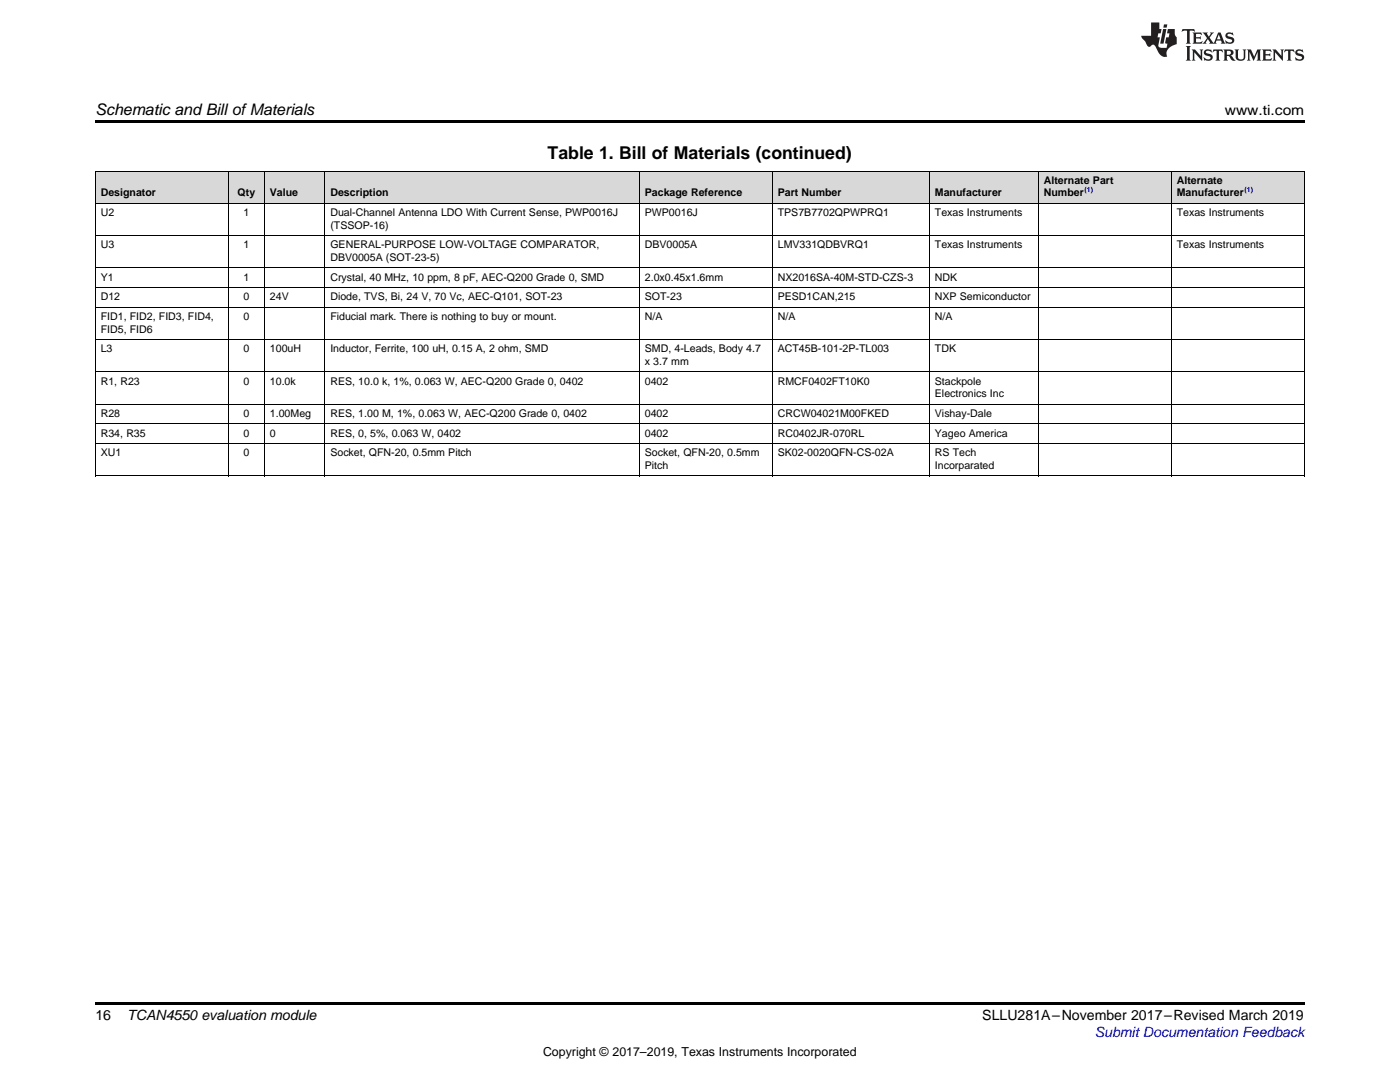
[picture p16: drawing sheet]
<svg xmlns="http://www.w3.org/2000/svg" width="279mm" height="216mm" viewBox="0 0 279 216" stroke-linecap="round" stroke-linejoin="round" font-family="sans-serif">
<defs><g id="words">
<text font-size="3.5" x="109.3" y="31.8">Table 1. Bill of Materials (continued)</text>
<text font-size="3.2" x="19" y="23">Schematic and Bill ofMaterials</text>
<g font-size="2.8">
<text x="244.4" y="23">www.ti.com</text>
<text x="19" y="203.5">16</text>
<text x="25.4" y="203.6">TCAN4550 evaluation module</text>
<text x="196" y="203.6">SLLU281A–November 2017–Revised March 2019</text>
</g>
<text font-size="2.8" fill="#00f" x="218.5" y="206.9">Submit Documentation Feedback</text>
<text font-size="2.5" x="108.4" y="210.7">Copyright © 2017–2019, Texas Instruments Incorporated</text>
<g font-size="2.1">
<text x="20.1" y="39.2">Designator</text>
<text x="47.4" y="39.2">Qty</text>
<text x="53.9" y="39.2">Value</text>
<text x="65.9" y="39.2">Description</text>
<text x="128.7" y="39.2">Package Reference</text>
<text x="155.2" y="39.2">Part Number</text>
<text x="186.6" y="39.2">Manufacturer</text>
<text x="208.3" y="36.7">Alternate Part</text>
<text x="208.3" y="39.2">Number</text>
<text x="234.8" y="36.7">Alternate</text>
<text x="234.8" y="39.2">Manufacturer</text>
<text x="20.1" y="43.1">U2</text>
<text x="48.6" y="43.1">1</text>
<text x="65.9" y="43.1">Dual-Channel Antenna LDO With Current Sense, PWP0016J</text>
<text x="65.9" y="45.6">(TSSOP-16)</text>
<text x="128.7" y="43.1">PWP0016J</text>
<text x="155.2" y="43.1">TPS7B7702QPWPRQ1</text>
<text x="186.6" y="43.1">Texas Instruments</text>
<text x="234.8" y="43.1">Texas Instruments</text>
<text x="20.1" y="49.6">U3</text>
<text x="48.6" y="49.6">1</text>
<text x="65.9" y="49.6">GENERAL-PURPOSE LOW-VOLTAGE COMPARATOR,</text>
<text x="65.9" y="52">DBV0005A (SOT-23-5)</text>
<text x="128.7" y="49.6">DBV0005A</text>
<text x="155.2" y="49.6">LMV331QDBVRQ1</text>
<text x="186.6" y="49.6">Texas Instruments</text>
<text x="234.8" y="49.6">Texas Instruments</text>
<text x="20.1" y="56">Y1</text>
<text x="20.1" y="59.9">D12</text>
<text x="48.6" y="56">1</text>
<text x="48.6" y="59.9">0</text>
<text x="53.9" y="59.9">24V</text>
<text x="65.9" y="56">Crystal, 40 MHz, 10 ppm, 8 pF, AEC-Q200 Grade 0, SMD</text>
<text x="65.9" y="59.9">Diode, TVS, Bi, 24 V, 70 Vc, AEC-Q101, SOT-23</text>
<text x="128.7" y="56">2.0x0.45x1.6mm</text>
<text x="128.7" y="59.9">SOT-23</text>
<text x="155.2" y="56">NX2016SA-40M-STD-CZS-3</text>
<text x="155.2" y="59.9">PESD1CAN,215</text>
<text x="186.6" y="56">NDK</text>
<text x="186.6" y="59.9">NXP Semiconductor</text>
<text x="20.1" y="63.9">FID1, FID2, FID3, FID4,</text>
<text x="48.6" y="63.9">0</text>
<text x="65.9" y="63.9">Fiducial mark. There is nothing to buy or mount.</text>
<text x="128.7" y="63.9">N/A</text>
<text x="155.2" y="63.9">N/A</text>
<text x="186.6" y="63.9">N/A</text>
<text x="20.1" y="66.4">FID5, FID6</text>
<text x="20.1" y="70.3">L3</text>
<text x="48.6" y="70.3">0</text>
<text x="53.9" y="70.3">100uH</text>
<text x="65.9" y="70.3">Inductor, Ferrite, 100 uH, 0.15 A, 2 ohm, SMD</text>
<text x="128.7" y="70.3">SMD, 4-Leads, Body 4.7</text>
<text x="155.2" y="70.3">ACT45B-101-2P-TL003</text>
<text x="186.6" y="70.3">TDK</text>
<text x="20.1" y="76.7">R1, R23</text>
<text x="48.6" y="76.7">0</text>
<text x="53.9" y="76.7">10.0k</text>
<text x="65.9" y="76.7">RES, 10.0 k, 1%, 0.063 W, AEC-Q200 Grade 0, 0402</text>
<text x="128.7" y="72.8">x 3.7 mm</text>
<text x="128.7" y="76.7">0402</text>
<text x="155.2" y="76.7">RMCF0402FT10K0</text>
<text x="186.6" y="76.7">Stackpole</text>
<text x="20.1" y="83.1">R28</text>
<text x="48.6" y="83.1">0</text>
<text x="53.9" y="83.1">1.00Meg</text>
<text x="65.9" y="83.1">RES, 1.00 M, 1%, 0.063 W, AEC-Q200 Grade 0, 0402</text>
<text x="128.7" y="83.1">0402</text>
<text x="155.2" y="83.1">CRCW04021M00FKED</text>
<text x="186.6" y="79.2">Electronics Inc</text>
<text x="186.6" y="83.1">Vishay-Dale</text>
<text x="20.1" y="87.1">R34, R35</text>
<text x="48.6" y="87.1">0</text>
<text x="53.9" y="87.1">0</text>
<text x="65.9" y="87.1">RES, 0, 5%, 0.063 W, 0402</text>
<text x="128.7" y="87.1">0402</text>
<text x="155.2" y="87.1">RC0402JR-070RL</text>
<text x="186.6" y="87.1">Yageo America</text>
<text x="20.1" y="91.1">XU1</text>
<text x="48.6" y="91.1">0</text>
<text x="65.9" y="91.1">Socket, QFN-20, 0.5mm Pitch</text>
<text x="128.7" y="91.1">Socket, QFN-20, 0.5mm</text>
<text x="128.7" y="93.5">Pitch</text>
<text x="155.2" y="91.1">SK02-0020QFN-CS-02A</text>
<text x="186.6" y="91.1">RS Tech</text>
<text x="186.6" y="93.5">Incorparated</text>
</g>
<g font-size="1.4" fill="#00f">
<text x="216.5" y="38.3">(1)</text>
<text x="248.4" y="38.3">(1)</text>
</g>
</g></defs>
<g fill="#d8d8d8">
<path d="M19 34.3h26.6v6.4h-26.6z"/>
<path d="M45.6 34.3h7.2v6.4h-7.2z"/>
<path d="M52.8 34.3h12.1v6.4h-12.1z"/>
<path d="M64.9 34.3h62.7v6.4h-62.7z"/>
<path d="M127.6 34.3h26.6v6.4h-26.6z"/>
<path d="M154.2 34.3h31.3v6.4h-31.3z"/>
<path d="M185.5 34.3h21.8v6.4h-21.8z"/>
<path d="M207.3 34.3h26.5v6.4h-26.5z"/>
<path d="M233.8 34.3h26.5v6.4h-26.5z"/>
</g>
<path d="M19 24h241.3v.6h-241.3zM19 200h241.3v.6h-241.3z" fill="#000"/>
<g fill="none" stroke="#000" stroke-width=".2">
<path d="M19 34.2h241.3M19.1 34.3v60.7M45.5 34.3v60.7M52.8 34.3v60.7M64.8 34.3v60.7M127.6 34.3v60.7M154.1 34.3v60.7M185.5 34.3v60.7M207.2 34.3v60.7M233.7 34.3v60.7M260.3 34.3v60.7M19 57.4h241.3"/>
<path d="M19 53.5h241.3M19 47h241.3M19 40.6h241.3M19 74.2h241.3M19 67.8h241.3M19 61.4h241.3M19 95h241.3M19 88.5h241.3M19 84.6h241.3M19 80.6h241.3"/>
</g>
<g fill="#231f20">
<path d="M236 5.8l-.1 .6 .4-.3h.6v.2v2.1l-.2 .3h.9l-.2-.3v-2.1l.1-.2h.5l.5 .3-.2-.6zM238 6.5l.2 .4v1.5l-.2 .3h1.8l.2-.5a1.04 1.04 0 0 1-1.3 .1v-.6h.6l.3 .2v-.7l-.3 .2h-.6v-.6h.8l.4 .2-.2-.5zM240 6.5l.9 1.1-.9 1.1h.8l-.2-.2 .4-.7 .5 .7-.2 .2h1.5l-.2-.2 .2-.4h.9l.1 .4-.2 .2h1l-.3-.3-.7-1.9h-.5l-.9 2.1-.8-1.1 .9-1h-.8l.1 .3-.4 .5-.3-.6 .1-.2zM243.2 6.9l.4 .9h-.7zM244.8 6.6a.63 .63 0 0 0-.2 .7 .63 .63 0 0 0 .6 .4l.6 .2 .1 .2a.75 .75 0 0 1-.7 .4 .75 .75 0 0 1-.6-.5l.1 .7 .1-.1a1.11 1.11 0 0 0 1.5-.5 1.13 1.13 0 0 0-1.2-.9l-.1-.3a1.04 1.04 0 0 1 1.2 .2l-.2-.6-.2 .1-.4-.1zM236.7 9.2l.2 .3v2.2l-.2 .4h1l-.3-.4v-2.2l.3-.3zM237.8 9.9l.3 .3v1.5l-.3 .4h.8l-.2-.4v-1.3l1.5 1.7v-1.9l.2-.3h-.7l.2 .3v.9l-1.1-1.2zM240.5 10a.62 .62 0 0 0-.2 .7 .62 .62 0 0 0 .6 .4l.6 .2 .1 .2a.76 .76 0 0 1-.7 .4 .76 .76 0 0 1-.7-.5l.2 .7 .1-.1a1.11 1.11 0 0 0 1.5-.6 1.13 1.13 0 0 0-1.2-.8l-.1-.3a1.04 1.04 0 0 1 1.2 .1l-.2-.5-.2 .1-.5-.2zM242.2 9.9l-.2 .6a.61 .61 0 0 1 .8-.3v1.5l-.2 .4h.9l-.2-.4v-1.5a.63 .63 0 0 1 .7 .3l-.1-.6zM244.1 9.9l.3 .3v1.5l-.3 .4h1l-.2-.2-.1-.7 .6 .2a.76 .76 0 0 0 1.2 .6l-1-.9a.58 .58 0 0 0 .6-.6 .58 .58 0 0 0-.5-.6zM244.9 10.2l.1-.1a.45 .45 0 0 1 .5 .1 .45 .45 0 0 1 .1 .5l-.8 .2zM246.4 9.9l.2 .2a2.17 2.17 0 0 0 .3 1.9 .99 .99 0 0 0 1.6-.7v-1.1l.2-.3h-.7l.2 .2a1.92 1.92 0 0 1-.2 1.7 .6 .6 0 0 1-.9-.5v-1.1l.2-.3zM248.9 9.9l.2 .3v1.5l-.2 .4h.7l-.2-.4v-1.4l.8 1.8 .8-1.8v1.4l-.2 .4h.9l-.2-.4v-1.5l.2-.3h-.8l-.6 1.4-.6-1.4zM251.9 9.9l.2 .3v1.5l-.2 .4h1.8l.1-.6a1.04 1.04 0 0 1-1.2 .2v-.6h.5l.4 .1v-.6l-.4 .2h-.5v-.6h.8l.3 .2-.1-.5zM254 9.9l.2 .3v1.5l-.2 .4h.7l-.2-.4v-1.3l1.5 1.7v-1.9l.2-.3h-.7l.2 .3v.9l-1.1-1.2zM256.4 9.9l-.1 .6a.61 .61 0 0 1 .7-.3l.1 1.5-.3 .4h1l-.3-.4 .1-1.5a.63 .63 0 0 1 .7 .3l-.1-.6zM258.7 10a.62 .62 0 0 0-.2 .7 .62 .62 0 0 0 .6 .4l.6 .2 .1 .2a.76 .76 0 0 1-.7 .4 .76 .76 0 0 1-.6-.5l.1 .7 .1-.1a1.11 1.11 0 0 0 1.6-.6 1.13 1.13 0 0 0-1.3-.8l-.1-.3a1.04 1.04 0 0 1 1.2 .1l-.1-.5-.2 .1-.5-.2z"/>
<path d="M229.7 4.5v2.6h-1.9v.4l.8 .9a.91 .91 0 0 0 1 .9 .56 .56 0 0 1 .5-.4 .56 .56 0 0 1 .5 .3l.4 .8a1.53 1.53 0 0 0 1.9 1.3 1.54 1.54 0 0 1 1-2.1l.9-.4v-1.4a1.52 1.52 0 0 1-.4-1.6h-1.3l-.2 .9h.5l-.2 .8h-.5l-.1 .9v.2l.4 .1-.2 .9a1.93 1.93 0 0 1-1.6-.3l.3-1.8h-.5l.2-.8h.4l.2-.9h-.4v-1.3zM232.1 5.8l-.6 2.9h.7l.6-2.9zM232.3 4.9l-.1 .6h.6l.2-.6z"/>
</g>
<use href="#words"/>
</svg>
